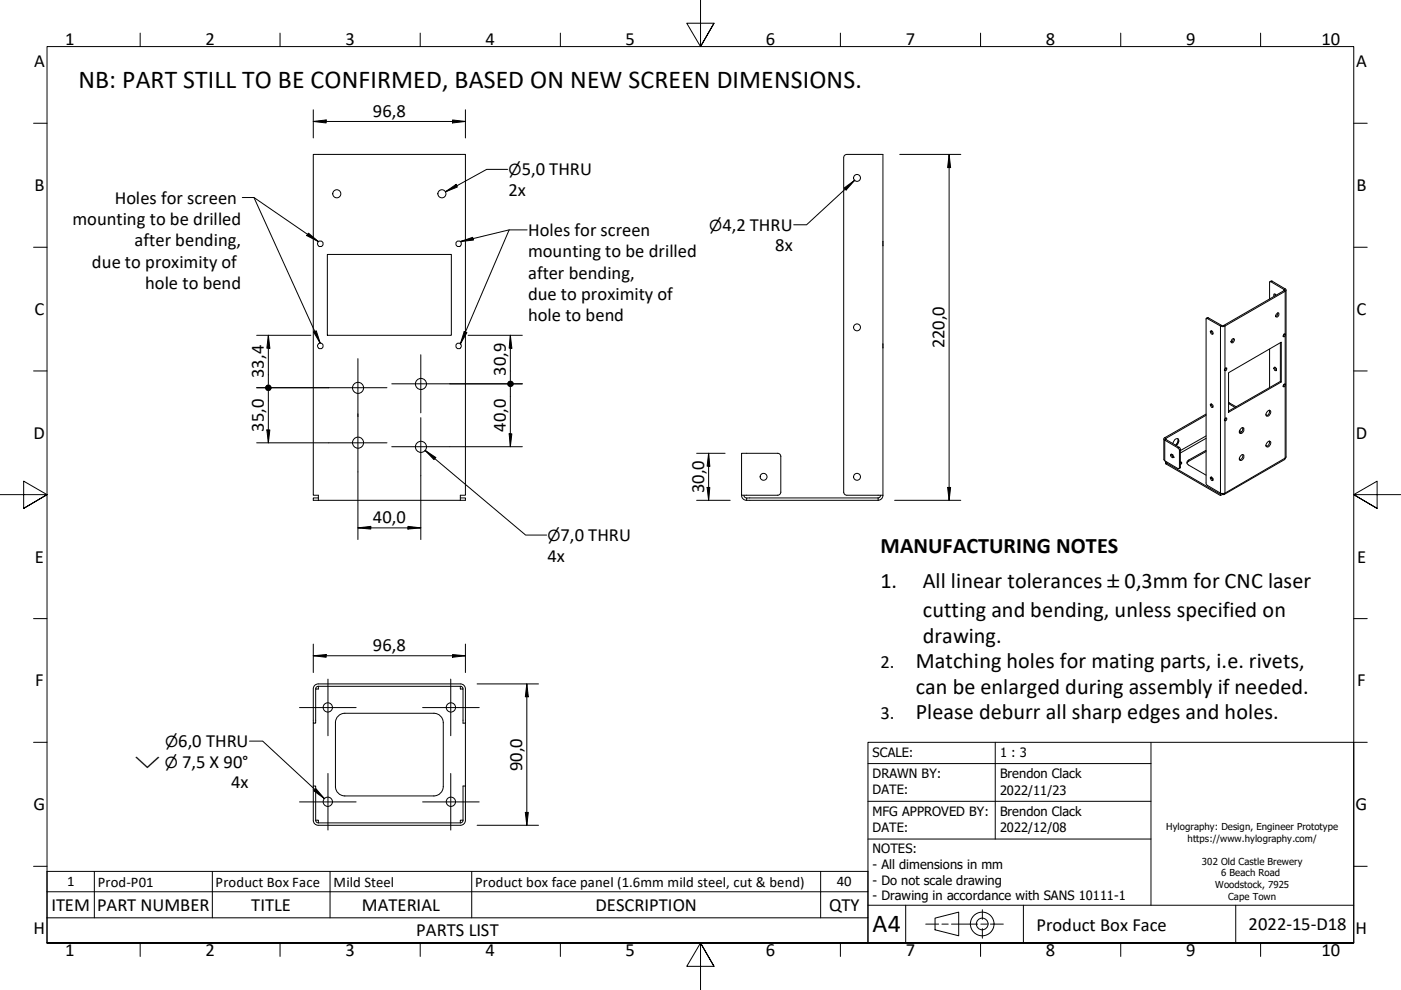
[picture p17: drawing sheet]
<svg xmlns="http://www.w3.org/2000/svg" width="297mm" height="210mm" viewBox="0 0 297 210" stroke-linecap="round" stroke-linejoin="round" font-family="sans-serif">
<defs><g id="words">
<g font-size="5.5">
<text x="16.6" y="18.6">NB: PART STILL TO BE CONFIRMED, BASED ON NEW SCREEN DIMENSIONS.</text>
<text x="185" y="197.6">A4</text>
</g>
<g font-size="4.7">
<text x="186.7" y="117.3">MANUFACTURING NOTES</text>
<text x="186.7" y="124.6">1.</text>
<text x="195.6" y="124.6">All linear tolerances</text>
<text x="238.4" y="124.6">0,3mm for CNC laser</text>
<text x="195.6" y="130.9">cutting and bending, unless specified on</text>
<text x="195.6" y="136.3">drawing.</text>
<text x="194.2" y="141.7">Matching holes for mating parts, i.e. rivets,</text>
<text x="194.2" y="147.1">can be enlarged during assembly if needed.</text>
<text x="194.2" y="152.5">Please deburr all sharp edges and holes.</text>
</g>
<g font-size="3.9">
<text x="13.8" y="9.5">1</text>
<text x="43.6" y="9.5">2</text>
<text x="73.3" y="9.5">3</text>
<text x="102.9" y="9.5">4</text>
<text x="132.7" y="9.5">5</text>
<text x="162.4" y="9.5">6</text>
<text x="192" y="9.5">7</text>
<text x="221.7" y="9.5">8</text>
<text x="251.5" y="9.5">9</text>
<text x="280.2" y="9.5">10</text>
<text x="7.2" y="14.3">A</text>
<text x="287.5" y="14.3">A</text>
<text x="79.1" y="24.8">96,8</text>
<text x="7.3" y="40.5">B</text>
<text x="107.8" y="41.6">2x</text>
<text x="110.6" y="37.2">5,0 THRU</text>
<text x="287.6" y="40.5">B</text>
<text x="15.4" y="47.7">mounting to be drilled</text>
<text x="24.3" y="43.2">Holes for screen</text>
<text x="28.5" y="52.2">after bending,</text>
<text x="112" y="50.1">Holes for screen</text>
<text x="153.2" y="48.9">4,2 THRU</text>
<text x="164.3" y="53.3">8x</text>
<text x="19.5" y="56.7">due to proximity of</text>
<text x="112" y="54.6">mounting to be drilled</text>
<text x="112" y="59.1">after bending,</text>
<text x="30.8" y="61.2">hole to bend</text>
<text x="112" y="63.6">due to proximity of</text>
<text x="7.3" y="66.8">C</text>
<text x="112" y="68.1">hole to bend</text>
<text x="287.6" y="66.8">C</text>
<text x="200.3" y="73.9" transform="rotate(-90 200.3 73.9)">220,0</text>
<text x="55.9" y="80.1" transform="rotate(-90 55.9 80.1)">33,4</text>
<text x="107.3" y="79.7" transform="rotate(-90 107.3 79.7)">30,9</text>
<text x="7.1" y="93">D</text>
<text x="55.9" y="91.5" transform="rotate(-90 55.9 91.5)">35,0</text>
<text x="107.3" y="91.5" transform="rotate(-90 107.3 91.5)">40,0</text>
<text x="287.5" y="93">D</text>
<text x="149.3" y="104.6" transform="rotate(-90 149.3 104.6)">30,0</text>
<text x="79.1" y="111">40,0</text>
<text x="7.4" y="119.3">E</text>
<text x="116.1" y="119.1">4x</text>
<text x="118.9" y="114.7">7,0 THRU</text>
<text x="287.7" y="119.3">E</text>
<text x="234.8" y="124.6">±</text>
<text x="79.1" y="138.1">96,8</text>
<text x="186.7" y="141.7">2.</text>
<text x="7.4" y="145.5">F</text>
<text x="287.7" y="145.5">F</text>
<text x="186.7" y="152.5">3.</text>
<text x="37.8" y="158.4">6,0 THRU</text>
<text x="38.6" y="162.8">7,5 X 90°</text>
<text x="49" y="167.2">4x</text>
<text x="110.7" y="163.5" transform="rotate(-90 110.7 163.5)">90,0</text>
<text x="7.1" y="171.8">G</text>
<text x="287.4" y="171.8">G</text>
<text x="10.9" y="193.1">ITEM</text>
<text x="20.6" y="193.1">PART NUMBER</text>
<text x="53.3" y="193.1">TITLE</text>
<text x="76.7" y="193.1">MATERIAL</text>
<text x="126.2" y="193.1">DESCRIPTION</text>
<text x="175.8" y="193.1">QTY</text>
<text x="219.8" y="197.3">Product Box Face</text>
<text x="264.7" y="197.2">2022-15-D18</text>
<text x="7.1" y="198">H</text>
<text x="13.8" y="202.8">1</text>
<text x="43.6" y="202.8">2</text>
<text x="73.3" y="202.8">3</text>
<text x="88.3" y="198.5">PARTS LIST</text>
<text x="102.9" y="202.8">4</text>
<text x="132.7" y="202.8">5</text>
<text x="162.4" y="202.8">6</text>
<text x="192" y="202.8">7</text>
<text x="221.7" y="202.8">8</text>
<text x="251.5" y="202.8">9</text>
<text x="280.2" y="202.8">10</text>
<text x="287.4" y="198">H</text>
</g>
<g font-size="3.2">
<text x="107.8" y="37.2">⌀</text>
<text x="150.4" y="48.9">⌀</text>
<text x="116.1" y="114.7">⌀</text>
<text x="35" y="158.4">⌀</text>
<text x="28.6" y="162.8">⌵ ⌀</text>
</g>
<g font-size="3.1">
<text x="14.2" y="187.9">1</text>
<text x="20.8" y="188">Prod-P01</text>
<text x="45.7" y="188">Product Box Face</text>
<text x="70.7" y="188">Mild Steel</text>
<text x="100.8" y="188">Product box face panel (1.6mm mild steel, cut &amp; bend)</text>
<text x="177.4" y="187.9">40</text>
</g>
<g font-size="2.7">
<text x="185" y="160.4">SCALE:</text>
<text x="212" y="160.4">1 : 3</text>
<text x="185" y="164.9">DRAWN BY:</text>
<text x="212" y="165">Brendon Clack</text>
<text x="185" y="168.4">DATE:</text>
<text x="185" y="172.9">MFG APPROVED BY:</text>
<text x="212" y="173">Brendon Clack</text>
<text x="212" y="168.5">2022/11/23</text>
<text x="185" y="176.4">DATE:</text>
<text x="212" y="176.5">2022/12/08</text>
<text x="185" y="180.9">NOTES:</text>
<text x="185" y="184.2">- All dimensions in mm</text>
<text x="185" y="187.6">- Do not scale drawing</text>
<text x="185" y="190.9">- Drawing in accordance with SANS 10111-1</text>
</g>
<g font-size="2">
<text x="247.3" y="176">Hylography: Design, Engineer Prototype</text>
<text x="251.8" y="178.5">https://www.hylography.com/</text>
<text x="254.8" y="183.4">302 Old Castle Brewery</text>
<text x="258.9" y="185.8">6 Beach Road</text>
<text x="257.6" y="188.3">Woodstock, 7925</text>
<text x="260.4" y="190.8">Cape Town</text>
</g>
</g></defs>
<!-- layer: Visible (Hylo) -->
<g fill="none" stroke="#000" stroke-width=".21">
<path d="M178.9 33.4v71M179.5 32.7a.67 .67 0 0 0-.6 .7M179.6 32.7h7.6v72.3h-7.6M67.5 51.3a.6 .6 0 0 1 .8 0 .6 .6 0 0 1 0 .8 .6 .6 0 0 1-.8 0M67.5 51.2a.61 .61 0 0 0 0 .9M69.4 53.9h26.3v17.2h-26.3zM97.6 51.2a.61 .61 0 0 1 0 .9M97.7 51.3a.6 .6 0 0 0-.9 0 .6 .6 0 0 0 0 .8 .6 .6 0 0 0 .9 0M187.2 51.2v.9M269.2 59.7l.5-.1 2.9 1.7 .1 .3-13 7.5-.4 .2-.5-.2-2.9-1.6h-.2v35.1l.3 .3 2.8 1.7h.9l-.2 .3-.2-.1M67.5 72.9a.6 .6 0 0 1 1 .1 .6 .6 0 0 1-.5 .9 .6 .6 0 0 1-.6-.8l.1-.2M97.6 72.9a.54 .54 0 0 1 0 .9"/>
<path d="M97.7 72.9a.6 .6 0 0 0-.9 0 .6 .6 0 0 0 0 .9 .6 .6 0 0 0 .9 0M187.2 72.9v.9M256.7 70.2a.4 .4 0 0 1 .5 .2 .4 .4 0 0 1-.2 .5l-.2-.1zM256.9 70.1v.3l.3 .3M259.8 78.1l.3-.1-.2 .6-.3-.1zM259.9 78l-.3 .5M260.5 79l11.2-6.4v8.4l-11.2 6.4zM261.2 71.9l.3-.1a.48 .48 0 0 1 .1 .6 .48 .48 0 0 1-.6 .2v-.2zM261.5 71.8l-.2 .6-.3 .2M269.2 63.4v-3.7l3.2 1.7v.2l-13.1 7.5-3.2-1.8-.3 .2M269.2 74v8.2M270.1 77.9h.1a.4 .4 0 0 1 .4 .2 .4 .4 0 0 1-.1 .5l-.2-.1z"/>
<path d="M270.3 77.9v.2l.3 .4M270.3 62.3l.1 .4M270.6 62.6l-.5-.3v.5M270.6 66.6l.4-.3a.43 .43 0 0 1 .1 .7 .43 .43 0 0 1-.7 0zM270.9 66.3l-.1 .5-.4 .3M271.5 72.7v8.2l-11 6.3M272.2 71l.2-.2a.3 .3 0 0 1 .1 .4 .3 .3 0 0 1-.5 .1zM272.3 70.8l-.3 .5M272.7 61.5v35.5l-.3 .4-12.8 7.4M165.5 96.8a.67 .67 0 0 0-.6-.7h-7.7v8.9h7.7a.67 .67 0 0 0 .6-.7M165.5 96.7v7.7M247.1 98v.3l11.7 6.8"/>
<path d="M247.2 97.8l-.1 .3 11.7 6.7M248.2 96.4a.42 .42 0 0 1 .5 .1 .42 .42 0 0 1 0 .6l-.4-.3zM248.4 96.3l.1 .4 .3 .2M248.7 94a.95 .95 0 0 1 1.1-.9l.1 .5-.5 .9M249.7 93l.1 .6-.5 .8M249.8 93.3l-.6 1.1M250.3 97.9l.3 .2-.3 .4M250.4 98.1l-.1-.1 .2 .3M255.7 95.7l-3.7 2.1-.3 .4M255.7 87.8l-8.9 5.2v.3l3.1 1.7 .2 .4v3.8l-.2 .1-3.1-1.7v-4.5M255.7 88l-8.6 5.1 3 1.8 .2 .3v4l-.4 .1M255.7 95.5l-3.7 2.1-.3 .4 .3 .6 3.7 2.1"/>
<path d="M256.7 85.6a.39 .39 0 0 1 .5 .3 .39 .39 0 0 1-.3 .5l-.3-.6zM256.9 85.6v.4l.3 .3M259.8 88.7h.3l-.1 .4-.2 .2-.2-.2zM259.9 88.6l-.3 .5M260.5 85.6l1.4 .8M260.5 85.4l1.6 .9M262.8 91.3l.5 .2M263 91l.3-.3h.3a.74 .74 0 0 1 0 .8 .74 .74 0 0 1-.7 .4l-.1-.5zM263 96.7l.3-.3h.3a.74 .74 0 0 1 0 .8 .74 .74 0 0 1-.7 .4l-.1-.5zM263.5 90.6a.89 .89 0 0 1-.7 1.2M263.5 96.4a.89 .89 0 0 1-.7 1.1M263.5 90.8v.2"/>
<path d="M268.4 94.5l.2 .2M268.7 93.8l.4-.3 .1 .1a.74 .74 0 0 1 .1 .8 .74 .74 0 0 1-.8 .3l-.1-.4zM268.8 87.2l.4-.2a.71 .71 0 0 1 0 .9 .71 .71 0 0 1-.8 .2v-.4zM269.1 93.5a.89 .89 0 0 1-.6 1.2M269.1 87a.83 .83 0 0 1-.6 1.1M269.2 87.1v.2M269.2 93.6v.3M271.5 80.9l.2 .1M272.2 81.6l.3-.2a.32 .32 0 0 1-.1 .5 .32 .32 0 0 1-.4 0zM272.3 81.4l-.3 .5M67.5 106.1v-1.1h-1.1v-72.3h32.3v72.3h-1.1v1.1M67.5 105.6h-1.1v.5h32.3v-.5h-1.1"/>
<path d="M157.2 105a1.05 1.05 0 0 0 1.1 1.1M157.7 105l.3 .5 .3 .1M158.3 105.6h27.9v.5h-27.9zM178.9 104.3a.67 .67 0 0 0 .6 .7M186.7 105l-.3 .5-.2 .1M187.2 105a1.05 1.05 0 0 1-1 1.1M256.7 101.1a.44 .44 0 0 1 .5 .3 .44 .44 0 0 1-.2 .5l-.3-.4zM256.9 101.1v.3l.3 .4M256.9 101.4l.3 .2M258.8 104.8v.3M259.1 104.6l-.3 .2M259.3 104.8l-.5 .3"/>
<path d="M259.3 104.6v.2M66.4 153.3v20.6a1.05 1.05 0 0 0 1.1 1.1h30.1M67.5 145.5l-.5 .3-.1 .3M67.5 145.5v.6h-.5l-.1 7.2h-.5v-7.2M67.5 145.5h30.1v.6h.4M71.1 153.2v13.6M73.1 151.2h18.9M73.1 151.2a2 2 0 0 0-2 2M92 151.2a2 2 0 0 1 2 2M94 153.2v13.6M97.6 145h-30.1a1.05 1.05 0 0 0-1.1 1.1M97.6 145a1.05 1.05 0 0 1 1.1 1.1"/>
<path d="M97.6 145.5l.5 .3 .1 .3M98.7 146.1v7.2h-.5l-.1-7.2h-.1M98.7 153.3v13.4M66.4 166.7h.5v7.2M66.9 173.9l.1 .3 .5 .3M66.9 173.9h.6v.6M71.1 166.8a2 2 0 0 0 2 2h18.9M94 166.8a2 2 0 0 1-2 2M98.2 173.9h-.6v.6h-30.1M98.2 173.9l-.3 .5-.3 .1M98.7 166.7h-.5v7.2M98.7 166.7v7.2a1.05 1.05 0 0 1-1.1 1.1"/>
<circle cx="181.7" cy="37.7" r=".73"/>
<circle cx="71.4" cy="41.1" r=".86"/>
<circle cx="93.7" cy="41.1" r=".86"/>
<circle cx="181.7" cy="69.4" r=".73"/>
<circle cx="75.9" cy="82.2" r="1.17"/>
<circle cx="75.9" cy="93.9" r="1.17"/>
<circle cx="89.2" cy="94.7" r="1.17"/>
<circle cx="89.2" cy="81.4" r="1.17"/>
<circle cx="161.9" cy="101.1" r=".73"/>
<circle cx="181.7" cy="101.1" r=".73"/>
<circle cx="69.5" cy="150" r=".98"/>
<circle cx="95.6" cy="150" r=".98"/>
<circle cx="69.5" cy="170" r=".98"/>
<circle cx="95.6" cy="170" r=".98"/>
</g>
<!-- layer: Visible Narrow (Hylo) -->
<g fill="none" stroke="#000" stroke-width=".21">
<path d="M269.7 59.6l-.3 .1M256.2 67.4l-.2 .1M259 69l-.2 .1v35.5M259.5 69l.2 .1v9.1M259.7 78.6v10.2M272.2 70.8v.3M272.5 61.2l-.3 .2v.2l.3 .2v9M272.5 71.2v10.2M247 92.8l.2 .1v.3l-.2 .1v4.4M247.3 98.1v.3M248.7 96.5l-.2 .1M248.8 96.9h.1"/>
<path d="M250 94.8l-.3 .2M250.3 99l-.2 .2M250.3 95.3l-.2 .1M252 97.6v.2M255.7 92.4l-5.4 3.1M255.7 92.9l-5.4 3.1M260.7 85.4l-.2 .1M272.2 81.5v.2M272.5 81.8v15.3l-12.8 7.5v-15.4"/>
</g>
<!-- layer: Symbol (Hylo) -->
<g fill="none" stroke="#000" stroke-width=".21">
<path d="M107.6 35.9h-4.4l-8.8 4.8M179 39.8l2.2-1.6-1.8 2.1zM181.2 38.2l-10.2 9.5h-2.7M51.4 41.9h2.4l14.1 30.8M53.8 41.9l13.7 9.3M65.4 49.4l2.1 1.8-2.5-1.3zM94.4 40.7l2.3-1.6 .3 .6zM97.6 51.2l2.6-.9 .2 .6zM107.9 48.7l-10.3 2.5M111.8 48.7h-3.9l-10.3 24.2M66.5 70.4l.6-.3 .8 2.6zM98.4 70.3l.6 .2-1.4 2.4z"/>
<path d="M90.1 95.5l2.3 1.5-.4 .4zM90.1 95.5l21.3 17.9h4.5M52.9 157.1h2.8l13.1 12.2M67 167.2l1.8 2.1-2.3-1.6zM10 189.1h174v-4.3h-174v9.8M10 194.6v5.3h174v-5.3M20 184.8v9.8M45 184.8v9.8M70 184.8v9.8M100 184.8v9.8M174 184.8v9.8M184 189.1v5.5h-174"/>
</g>
<!-- layer: Border (Hylo) -->
<g fill="none" stroke="#000" stroke-width=".21">
<path d="M148.5 -.1v10l-2.9-5h5.8l-2.9 5 2.9-5M29.7 7v2.9M59.4 7v2.9M89.1 7v2.9M118.8 7v2.9M178.2 7v2.9M207.9 7v2.9M237.6 7v2.9M267.3 7v2.9M7.1 26.1h2.9M287 26.1h2.9M7.1 52.4h2.9"/>
<path d="M287 52.4h2.9M7.1 78.6h2.9M287 78.6h2.9M0 104.9h10l-5-2.9v5.8l5-2.9-5 2.9M297 104.9h-10l5-2.9v5.8l-5-2.9 5 2.9M7.1 131.2h2.9M287 131.2h2.9M7.1 157.4h2.9M287 157.4h2.9M7.1 183.7h2.9M10 199.9v-190h277v190h-277h277M29.7 199.9v2.9"/>
<path d="M59.4 199.9v2.9M89.1 199.9v2.9M118.8 199.9v2.9M178.2 199.9v2.9M207.9 199.9v2.9M237.6 199.9v2.9M267.3 199.9v2.9M287 183.7h2.9M151.4 204.9l-2.9-5 2.9 5h-5.8l2.9-5v10"/>
</g>
<!-- layer: Title (Hylo) -->
<g fill="none" stroke="#000" stroke-width=".21">
<path d="M184 157.4h103v42.5h-103zM211 157.4v20.5M244 157.4v34.5M184 177.9h60M184 169.9h60M184 161.9h60M184 191.9h103M192 191.9v8M196.3 195.9h2.7M198.2 194.7l5.1-1.3v5l-5.1-1.3zM199.7 195.9h1.3M201.7 195.9h5.6"/>
<path d="M208 195.9h1.3M208.3 192.9v2M208.3 196.9v2M210 195.9h2.7M217 191.9v8M262 191.9v8"/>
<circle cx="208.2" cy="195.9" r="2.51"/>
<circle cx="208.2" cy="195.9" r="1.24"/>
</g>
<!-- layer: Dimension (Hylo) -->
<g fill="none" stroke="#000" stroke-width=".21">
<path d="M66.4 25.8l2.8-.4v.7zM66.4 25.8h32.3M66.4 23.3v5.9M95.9 25.4l2.8 .4-2.8 .3zM98.7 23.3v5.9M190.8 32.7h12.9M201.2 32.7l.3 2.8h-.6zM201.2 32.7v73.4M54.4 71.1h11.5M56.9 71.1l.3 2.7h-.6zM56.9 71.1v10.4M99.3 71.1h11.4"/>
<path d="M108.2 71.1l.3 2.7h-.6zM108.2 71.1v9.6M54.4 82.2h15.3M54.4 93.9h15.3M56.6 91.2h.6l-.3 2.7zM56.9 82.9v11M95.4 94.7h15.3M95.4 81.4h15.3M107.9 92h.6l-.3 2.7zM108.2 82.1v12.6M147.7 96.1h6M150.2 96.1l.3 2.7h-.6z"/>
<path d="M150.2 96.1v10M75.9 111.9l2.7-.3v.6zM75.9 111.9h13.3M75.9 100v14.4M86.5 111.6l2.7 .3-2.7 .3zM89.2 100.9v13.5M147.7 106.1h7.1M149.9 103.3h.6l-.3 2.8zM189.7 106.1h14M200.9 103.3h.6l-.3 2.8zM66.4 139l2.8-.2v.6zM66.4 136.6v6"/>
<path d="M66.4 139h32.3M95.9 138.8l2.8 .2-2.8 .4zM98.7 136.6v6M101.2 145h13M111.7 145l.3 2.7h-.6zM111.7 145v30M101.2 175h13M111.4 172.2h.6l-.3 2.8z"/>
</g>
<g fill="#000">
<path d="M66.4 25.8l2.8-.4v.7z" fill-rule="evenodd"/>
<path d="M95.9 25.4l2.8 .4-2.8 .3z" fill-rule="evenodd"/>
<path d="M201.2 32.7l.3 2.8h-.6z" fill-rule="evenodd"/>
<path d="M56.9 71.1l.3 2.7h-.6z" fill-rule="evenodd"/>
<path d="M108.2 71.1l.3 2.7h-.6z" fill-rule="evenodd"/>
<path d="M56.6 91.2h.6l-.3 2.7z" fill-rule="evenodd"/>
<path d="M107.9 92h.6l-.3 2.7z" fill-rule="evenodd"/>
<path d="M150.2 96.1l.3 2.7h-.6z" fill-rule="evenodd"/>
<path d="M75.9 111.9l2.7-.3v.6z" fill-rule="evenodd"/>
<path d="M86.5 111.6l2.7 .3-2.7 .3z" fill-rule="evenodd"/>
<path d="M149.9 103.3h.6l-.3 2.8z" fill-rule="evenodd"/>
<path d="M200.9 103.3h.6l-.3 2.8z" fill-rule="evenodd"/>
<path d="M66.4 139l2.8-.2v.6z" fill-rule="evenodd"/>
<path d="M95.9 138.8l2.8 .2-2.8 .4z" fill-rule="evenodd"/>
<path d="M111.7 145l.3 2.7h-.6z" fill-rule="evenodd"/>
<path d="M111.4 172.2h.6l-.3 2.8z" fill-rule="evenodd"/>
<circle cx="56.9" cy="82.2" r=".67"/>
<circle cx="56.9" cy="82.2" r=".69"/>
<circle cx="108.2" cy="81.4" r=".69"/>
<circle cx="108.2" cy="81.4" r=".71"/>
</g>
<!-- layer: Symbol (Hylo) -->
<g fill="#000">
<path d="M94.4 40.7l2.3-1.6 .3 .6z" fill-rule="evenodd"/>
<path d="M65.4 49.4l2.1 1.8-2.5-1.3z" fill-rule="evenodd"/>
<path d="M97.6 51.2l2.6-.9 .2 .6z" fill-rule="evenodd"/>
<path d="M179 39.8l2.2-1.6-1.8 2.1z" fill-rule="evenodd"/>
<path d="M66.5 70.4l.6-.3 .8 2.6z" fill-rule="evenodd"/>
<path d="M98.4 70.3l.6 .2-1.4 2.4z" fill-rule="evenodd"/>
<path d="M90.1 95.5l2.3 1.5-.4 .4z" fill-rule="evenodd"/>
<path d="M67 167.2l1.8 2.1-2.3-1.6z" fill-rule="evenodd"/>
</g>
<!-- layer: Center Mark (Hylo) -->
<g fill="none" stroke="#000" stroke-width=".21">
<path d="M75.9 76v12.4M89.2 75.2v12.3M69.7 82.2h12.3M69.7 93.9h12.3M75.9 87.7v12.3M83.1 94.7h12.3M83.1 81.4h12.3M89.2 88.6v12.3M63.5 150h12M69.5 144v12M89.6 150h12M95.6 144v12"/>
<path d="M63.5 170h12M69.5 164v12M89.6 170h12M95.6 164v12"/>
</g>
<use href="#words"/>
</svg>
